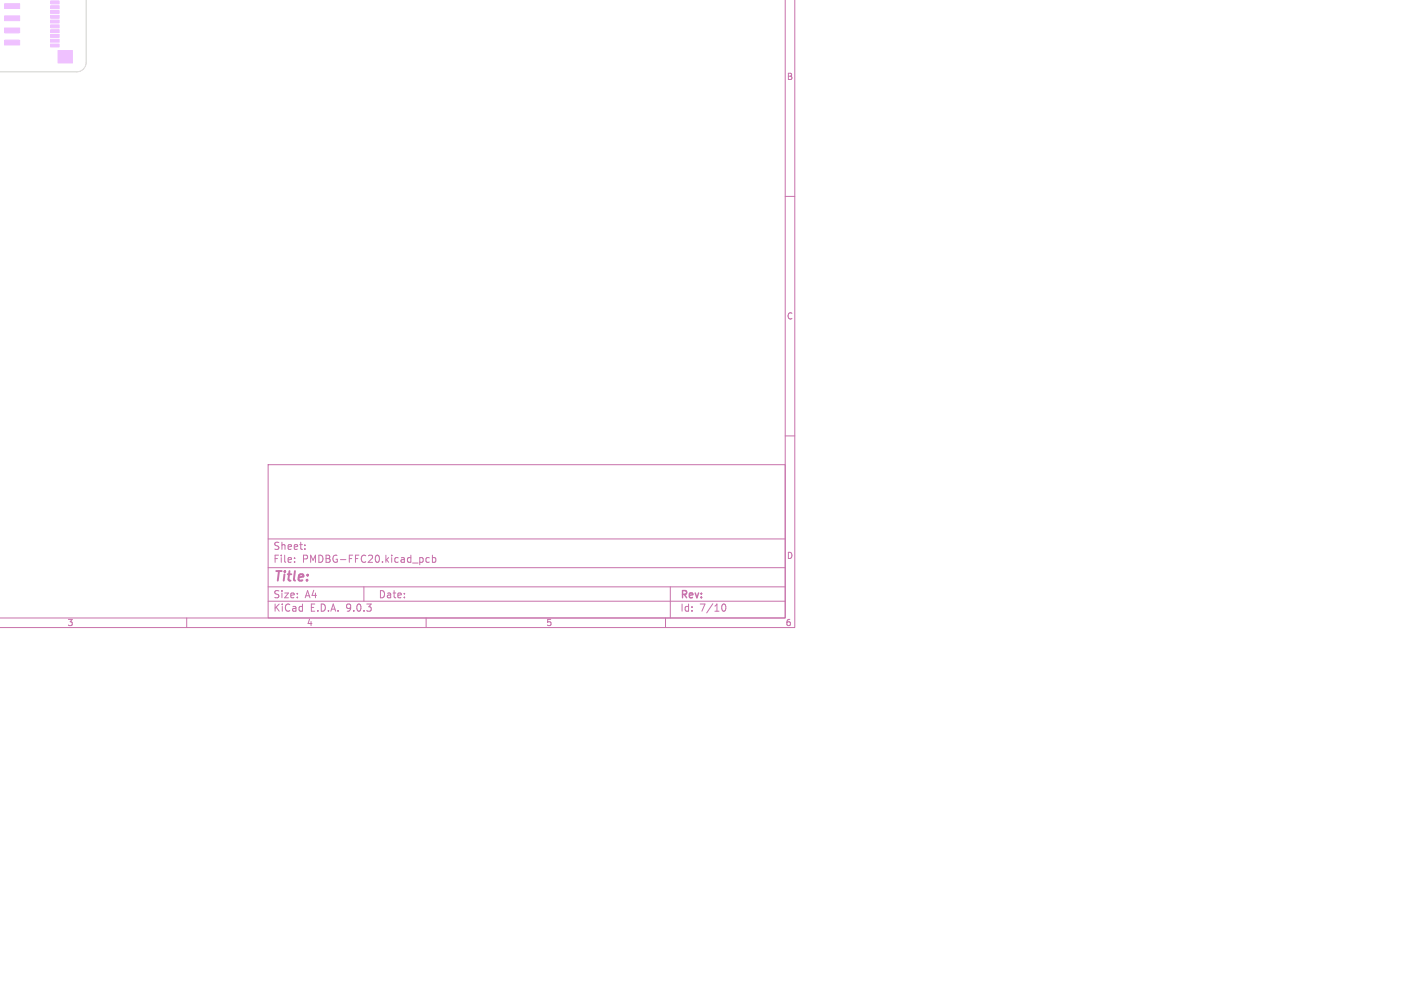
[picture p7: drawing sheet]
<svg xmlns="http://www.w3.org/2000/svg" width="297mm" height="210mm" viewBox="0 0 297 210" stroke-linecap="round" stroke-linejoin="round" font-family="sans-serif">
<defs><g id="words">
<text font-size="2.8" fill="#c872ab" x="57" y="121.9">Title:</text>
<g font-size="2.1" fill="#c872ab">
<text x="57" y="117.7">File:</text>
<text x="57" y="115">Sheet:</text>
<text x="63.1" y="117.7">PMDBG-FFC20.kicad_pcb</text>
<text x="57" y="125.1">Size:</text>
<text x="63.7" y="125.1">A4</text>
<text x="79" y="125.1">Date:</text>
<text x="142" y="125.3">Rev:</text>
<text x="57" y="127.9">KiCad</text>
<text x="64.7" y="127.9">E.D.A.</text>
<text x="72.3" y="127.9">9.0.3</text>
<text x="142" y="127.9">Id:</text>
<text x="146.1" y="127.9">7/10</text>
</g>
<g font-size="1.8" fill="#c872ab">
<text x="164.3" y="16.9">B</text>
<text x="164.3" y="66.9">C</text>
<text x="164.3" y="116.9">D</text>
<text x="14" y="130.9">3</text>
<text x="64" y="130.9">4</text>
<text x="114" y="130.9">5</text>
<text x="164" y="130.9">6</text>
</g>
</g></defs>
<g fill="none" stroke="#c872ab" stroke-width=".21">
<path d="M164 0v129h-164.1M166 0v131h-166.1M164 41h2M56 97h108v32h-108zM164 91h2M56 118.5h108M56 112.5h108M61.5 117.3v.1M61.5 116.5v.1M63.7 114.6v.1M63.7 113.8v.1M89.7 116.5l-.5-.1-.2 .3 .1 .6h.6"/>
<path d="M90.3 116.5l.4-.1 .3 .3-.1 .6h-.6M90.3 115.9v1.5M39 129v2M56 125.5h108M56 122.5h108M76 122.5v3M89 129v2M139 129v2M140 122.5v6.5M150.7 126.7l.2-.5 .2-.1a.8 .8 0 0 1 .5 .7 .8 .8 0 0 1-.5 .8l-.2-.1-.2-.5"/>
</g>
<g fill="#efc1ff" stroke="#efc1ff" stroke-width=".21">
<path d="M.9 .8h3.2v1h-3.2z"/>
<path d="M.9 3.3h3.2v1h-3.2z"/>
<path d="M.9 5.9h3.2v1h-3.2z"/>
<path d="M.9 8.4h3.2v1h-3.2z"/>
<path d="M10.6 9.2h1.8v.6h-1.8z"/>
<path d="M10.6 8.2h1.8v.6h-1.8z"/>
<path d="M10.6 7.2h1.8v.6h-1.8z"/>
<path d="M10.6 6.2h1.8v.6h-1.8z"/>
<path d="M10.6 5.2h1.8v.6h-1.8z"/>
<path d="M10.6 4.2h1.8v.6h-1.8z"/>
<path d="M10.6 3.2h1.8v.6h-1.8z"/>
<path d="M10.6 2.2h1.8v.6h-1.8z"/>
<path d="M10.6 1.2h1.8v.6h-1.8z"/>
<path d="M10.6 .2h1.8v.6h-1.8z"/>
<path d="M12.1 10.6h3v2.6h-3z"/>
</g>
<path d="M18 -.1v13.1a2 2 0 0 1-2 2h-16.1" fill="none" stroke="#d0d2cd" stroke-width=".21"/>
<use href="#words"/>
</svg>
